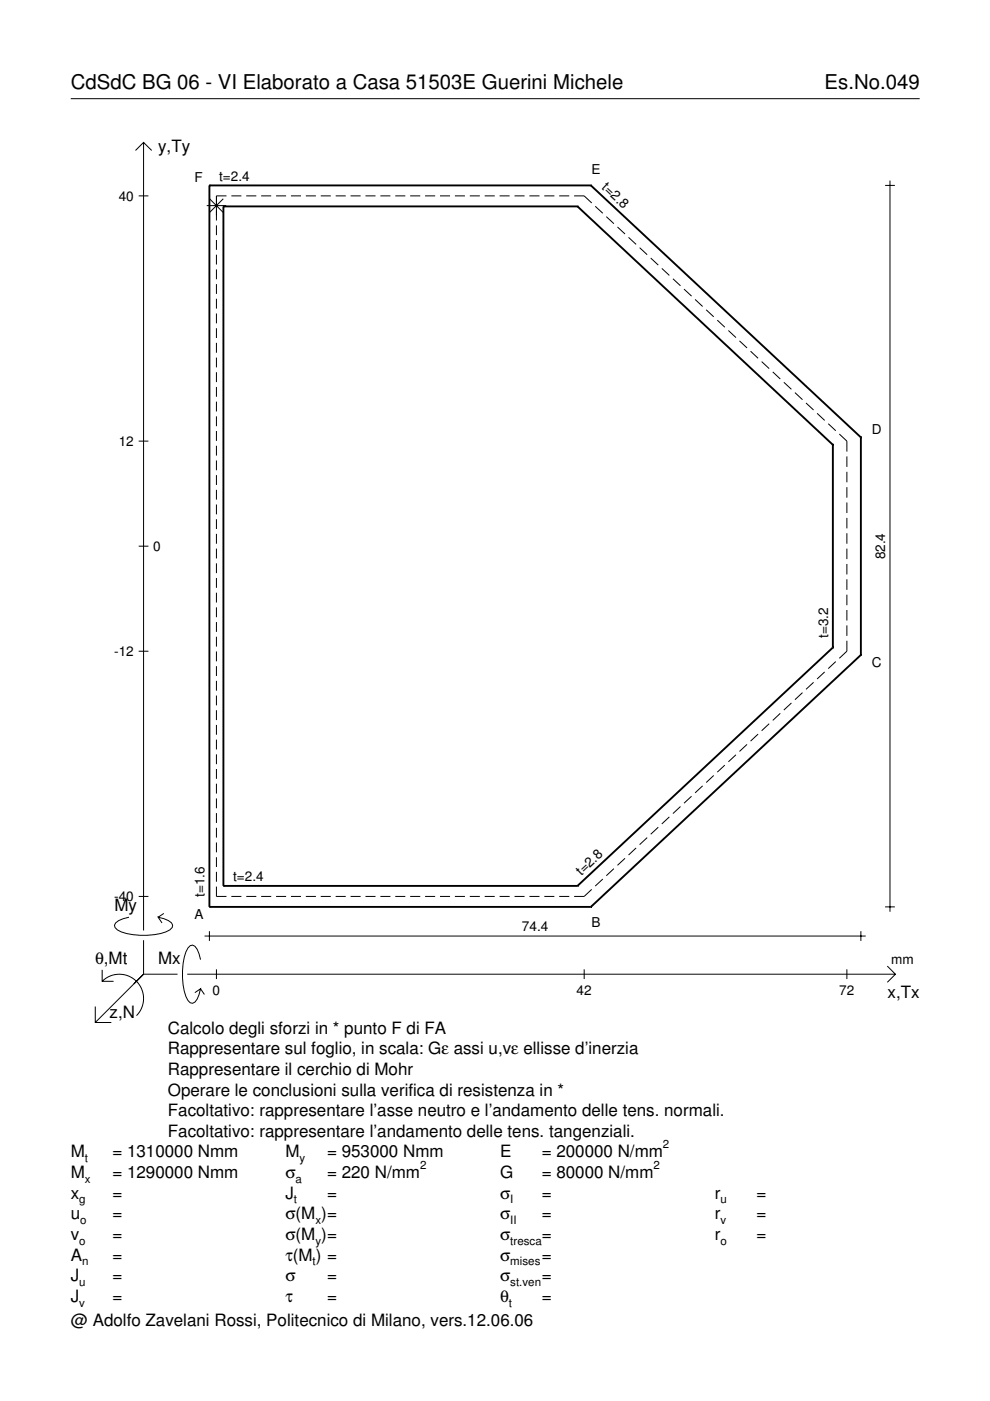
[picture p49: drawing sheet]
<svg xmlns="http://www.w3.org/2000/svg" width="210mm" height="297mm" viewBox="0 0 210 297" stroke-linecap="round" stroke-linejoin="round" font-family="sans-serif">
<defs><g id="words">
<g font-size="4.3">
<text x="15" y="18.9">CdSdC BG 06 - VI Elaborato a Casa 51503E Guerini Michele</text>
<text x="174.8" y="18.9">Es.No.049</text>
</g>
<g font-size="3.6">
<text x="33.5" y="32.3">y,Ty</text>
<text x="24.3" y="193.2">My</text>
<text x="20.1" y="204.5">θ,Mt</text>
<text x="33.5" y="204.5">Mx</text>
<text x="23.2" y="215.8">z,N</text>
<text x="188.2" y="211.7">x,Tx</text>
<text x="35.6" y="219.2">Calcolo degli sforzi in * punto F di FA</text>
<text x="35.6" y="227.9">Rappresentare il cerchio di Mohr</text>
<text x="35.6" y="223.5">Rappresentare sul foglio, in scala: Gε assi u,vε ellisse d’inerzia</text>
<text x="35.6" y="232.3">Operare le conclusioni sulla verifica di resistenza in *</text>
<text x="35.6" y="236.7">Facoltativo: rappresentare l’asse neutro e l’andamento delle tens. normali.</text>
<text x="15" y="245.4">M</text>
<text x="23.8" y="245.4">= 1310000 Nmm</text>
<text x="35.6" y="241">Facoltativo: rappresentare l’andamento delle tens. tangenziali.</text>
<text x="60.5" y="245.4">M</text>
<text x="69.3" y="245.4">= 953000 Nmm</text>
<text x="106" y="245.4">E</text>
<text x="114.9" y="245.4">= 200000 N/mm</text>
<text x="15" y="249.8">M</text>
<text x="23.8" y="249.8">= 1290000 Nmm</text>
<text x="60.5" y="249.8">σ</text>
<text x="69.3" y="249.8">= 220 N/mm</text>
<text x="106" y="249.8">G</text>
<text x="114.9" y="249.8">= 80000 N/mm</text>
<text x="15" y="254.2">x</text>
<text x="23.8" y="254.2">=</text>
<text x="60.5" y="254.2">J</text>
<text x="69.3" y="254.2">=</text>
<text x="106" y="254.2">σ</text>
<text x="114.9" y="254.2">=</text>
<text x="151.5" y="254.2">r</text>
<text x="160.4" y="254.2">=</text>
<text x="15" y="258.5">u</text>
<text x="15" y="262.9">v</text>
<text x="23.8" y="258.5">=</text>
<text x="23.8" y="262.9">=</text>
<text x="60.5" y="262.9">σ(M )=</text>
<text x="60.5" y="258.5">σ(M )=</text>
<text x="106" y="258.5">σ</text>
<text x="106" y="262.9">σ</text>
<text x="114.9" y="258.5">=</text>
<text x="114.9" y="262.9">=</text>
<text x="151.5" y="258.5">r</text>
<text x="151.5" y="262.9">r</text>
<text x="160.4" y="258.5">=</text>
<text x="160.4" y="262.9">=</text>
<text x="15" y="267.3">A</text>
<text x="23.8" y="267.3">=</text>
<text x="60.5" y="267.3">τ(M ) =</text>
<text x="106" y="267.3">σ</text>
<text x="114.9" y="267.3">=</text>
<text x="15" y="271.7">J</text>
<text x="23.8" y="271.7">=</text>
<text x="60.5" y="271.7">σ</text>
<text x="69.3" y="271.7">=</text>
<text x="106" y="271.7">σ</text>
<text x="114.9" y="271.7">=</text>
<text x="15" y="281.2">@ Adolfo Zavelani Rossi, Politecnico di Milano, vers.12.06.06</text>
<text x="15" y="276">J</text>
<text x="23.8" y="276">=</text>
<text x="60.5" y="276">τ</text>
<text x="69.3" y="276">=</text>
<text x="106" y="276">θ</text>
<text x="114.9" y="276">=</text>
</g>
<g font-size="2.9">
<text x="41.3" y="38.6">F</text>
<text x="46.5" y="38.3">t=2.4</text>
<text x="125.4" y="36.9">E</text>
<text x="127.5" y="40" transform="rotate(43 127.5 40)">t=2.8</text>
<text x="25.2" y="42.5">40</text>
<text x="25.2" y="94.5">12</text>
<text x="184.8" y="91.9">D</text>
<text x="32.5" y="116.8">0</text>
<text x="187.7" y="118.6" transform="rotate(-90 187.7 118.6)">82.4</text>
<text x="175.6" y="135.2" transform="rotate(-90 175.6 135.2)">t=3.2</text>
<text x="24.2" y="139.1">-12</text>
<text x="184.8" y="141.5">C</text>
<text x="123.2" y="185.7" transform="rotate(-43 123.2 185.7)">t=2.8</text>
<text x="24.2" y="191.1">-40</text>
<text x="43.4" y="190.2" transform="rotate(-90 43.4 190.2)">t=1.6</text>
<text x="49.4" y="186.8">t=2.4</text>
<text x="41.3" y="194.8">A</text>
<text x="110.7" y="197.4">74.4</text>
<text x="125.4" y="196.5">B</text>
<text x="189" y="204.5">mm</text>
<text x="45.1" y="210.9">0</text>
<text x="122.3" y="210.9">42</text>
<text x="178" y="210.9">72</text>
</g>
<g font-size="2.4">
<text x="140.6" y="243.4">2</text>
<text x="18" y="246.4">t</text>
<text x="18" y="250.8">x</text>
<text x="62.7" y="250.8">a</text>
<text x="63.5" y="246.4">y</text>
<text x="89.1" y="247.8">2</text>
<text x="138.6" y="247.8">2</text>
<text x="16.8" y="255.2">g</text>
<text x="62.3" y="255.2">t</text>
<text x="108.2" y="255.2">I</text>
<text x="152.7" y="255.2">u</text>
<text x="16.8" y="263.9">o</text>
<text x="17" y="259.5">o</text>
<text x="66.9" y="259.5">x</text>
<text x="66.9" y="263.9">y</text>
<text x="108.2" y="259.5">II</text>
<text x="108.2" y="263.9">tresca</text>
<text x="152.7" y="259.5">v</text>
<text x="152.7" y="263.9">o</text>
<text x="17.4" y="268.3">n</text>
<text x="66.3" y="268.3">t</text>
<text x="108.2" y="268.3">mises</text>
<text x="16.8" y="272.7">u</text>
<text x="108.2" y="272.7">st.ven</text>
<text x="16.8" y="277">v</text>
<text x="107.9" y="277">t</text>
</g>
</g></defs>
<g fill="none" stroke="#000" stroke-width=".21">
<path d="M15 20.9h180M28.7 31.9l1.7-1.7 1.8 1.7M30.4 30.2v167.1M187.7 39.3h2M188.7 38.3v155M29.4 41.5h2.1M43.8 43.6h4.1M44.4 42.1l2.9 3M45.9 47.8v2.1M45.9 50.9v2.1M45.9 54v2.1M45.9 57.1v2.1"/>
<path d="M47.3 42.1l-2.9 3M48 41.5h-2.1v5.2M49 41.5h2.2M52.2 41.5h2.1M55.4 41.5h2.1M58.5 41.5h2.2M61.7 41.5h2.1M64.8 41.5h2.2M68 41.5h2.1M71.2 41.5h2.1M74.3 41.5h2.2M77.5 41.5h2.1"/>
<path d="M80.6 41.5h2.2M83.8 41.5h2.1M87 41.5h2.1M90.1 41.5h2.2M93.3 41.5h2.1M96.4 41.5h2.2M99.6 41.5h2.1M102.8 41.5h2.1M105.9 41.5h2.2M109.1 41.5h2.1M112.2 41.5h2.2M115.4 41.5h2.1"/>
<path d="M118.6 41.5h2.1M121.7 41.5h2.2l1.6 1.5M126.2 43.7l1.6 1.5M128.6 45.9l1.6 1.5M130.9 48.1l1.6 1.5M133.3 50.3l1.6 1.5M135.6 52.5l1.6 1.5M138 54.7l1.6 1.5M140.3 56.9l1.6 1.5M142.7 59.1l1.6 1.5M45.9 60.2v2.1M45.9 63.3v2.1"/>
<path d="M45.9 66.5v2.1M45.9 69.6v2.1M45.9 72.7v2.1M45.9 75.8v2.1M45.9 78.9v2.1M145 61.3l1.6 1.5M147.4 63.5l1.6 1.5M149.7 65.7l1.6 1.5M152.1 67.9l1.6 1.5M154.4 70.1l1.6 1.5M156.8 72.3l1.6 1.5M159.1 74.5l1.6 1.5"/>
<path d="M161.5 76.7l1.6 1.5M163.8 78.9l1.6 1.5M29.4 93.5h2.1M45.9 82v2.1M45.9 85.2v2M45.9 88.3v2.1M45.9 91.4v2.1M45.9 94.5v2.1M45.9 97.6v2.1M166.2 81.1l1.6 1.4M168.5 83.2l1.6 1.5M170.9 85.4l1.6 1.5"/>
<path d="M173.2 87.6l1.6 1.5M175.6 89.8l1.6 1.5M178 92l1.6 1.5v2.2M179.6 96.8v2.2M29.4 115.8h2.1M45.9 100.7v2.1M45.9 103.9v2M45.9 107v2.1M45.9 110.1v2.1M45.9 113.2v2.1M45.9 116.3v2.1M45.9 119.4v2.1"/>
<path d="M179.6 100v2.3M179.6 103.3v2.2M179.6 106.5v2.3M179.6 109.8v2.2M179.6 113.1v2.2M179.6 116.3v2.2M179.6 119.6v2.2M29.4 138.1h2.1M45.9 122.5v2.1M45.9 125.7v2M45.9 128.8v2.1M45.9 131.9v2.1"/>
<path d="M45.9 135v2.1M45.9 138.1v2.1M179.6 122.8v2.3M179.6 126.1v2.2M179.6 129.3v2.3M179.6 132.6v2.2M179.6 135.9v2.2l-1.6 1.5M45.9 141.2v2.1M45.9 144.4v2M45.9 147.5v2.1M45.9 150.6v2.1M45.9 153.7v2.1"/>
<path d="M45.9 156.8v2.1M45.9 159.9v2.1M158.4 157.8l-1.6 1.5M160.7 155.6l-1.6 1.5M163.1 153.4l-1.6 1.5M165.4 151.2l-1.6 1.5M167.8 149.1l-1.6 1.4M170.1 146.9l-1.6 1.5M172.5 144.7l-1.6 1.5M174.8 142.5l-1.6 1.5M177.2 140.3l-1.6 1.5M45.9 163v2.1"/>
<path d="M45.9 166.2v2.1M45.9 169.3v2.1M45.9 172.4v2.1M45.9 175.5v2.1M45.9 178.6v2.1M134.9 179.8l-1.6 1.5M137.2 177.6l-1.6 1.5M139.6 175.4l-1.6 1.5M141.9 173.2l-1.6 1.5M144.3 171l-1.6 1.5M146.6 168.8l-1.6 1.5M149 166.6l-1.6 1.5"/>
<path d="M151.3 164.4l-1.6 1.5M153.7 162.2l-1.6 1.5M156 160l-1.6 1.5M27.3 194.5a3.6 3.6 0 0 0-3 1.7l.1 .5a5.6 5.6 0 0 0 3.8 1.5 13.4 13.4 0 0 0 7.8-1l.5-.5 .1-.5a3.6 3.6 0 0 0-3.1-1.7l.8 1.2M29.4 190.1h2.1M30.4 199.3v7.3M34.7 193.7l-1.2 .8M43.4 198.5h140.2M44.4 197.4v2.1M45.9 188v2.1h2.1M45.9 181.7v2.1M45.9 184.9v2"/>
<path d="M49 190.1h2.2M52.2 190.1h2.1M55.4 190.1h2.1M58.5 190.1h2.2M61.7 190.1h2.1M64.8 190.1h2.2M68 190.1h2.1M71.2 190.1h2.1M74.3 190.1h2.2M77.5 190.1h2.1M80.6 190.1h2.2M83.8 190.1h2.1"/>
<path d="M87 190.1h2.1M90.1 190.1h2.2M93.3 190.1h2.1M96.4 190.1h2.2M99.6 190.1h2.1M102.8 190.1h2.1M105.9 190.1h2.2M109.1 190.1h2.1M112.2 190.1h2.2M115.4 190.1h2.1M118.6 190.1h2.1M125.5 188.6l-1.6 1.5h-2.2"/>
<path d="M127.8 186.4l-1.6 1.5M130.2 184.2l-1.6 1.5M132.5 182l-1.6 1.5M182.5 197.4v2.1M187.7 192.3h2M20.2 213.4v3.4h3.4M21.7 208.1a5.1 5.1 0 0 1 7.2 0 5.1 5.1 0 0 1 0 7.2M21.7 205.6v2.5h2.4M30.4 206.6l-10.2 10.2M30.4 206.6h7.2M39.7 206.6h150.1M42.5 203.5a3.6 3.6 0 0 0-1.7-3.1l-.5 .1a5.7 5.7 0 0 0-1.5 3.8 13.3 13.3 0 0 0 1 7.8l.5 .5 .5 .1a3.6 3.6 0 0 0 1.7-3.1l-1.2 .9"/>
<path d="M42.5 209.6l.8 1.3M45.9 205.5v2.1M123.9 205.5v2.1M179.6 205.5v2.1M188.1 204.8l1.7 1.8-1.7 1.7"/>
</g>
<g fill="none" stroke="#000" stroke-width=".4">
<path d="M44.4 39.3h.1M44.4 39.3h80.9M44.4 39.3v153M125.3 39.3h.1M125.3 39.3l57.2 53.4M47.4 43.8h.1M47.4 43.8h75M47.4 43.8v144M122.4 43.8h.1M122.4 43.8l54.2 50.5M176.6 94.3h.1M176.6 94.3v43"/>
<path d="M182.5 92.7h.1M182.5 92.7v46.2M176.6 137.3h.1M176.6 137.3l-54.2 50.5M182.5 138.9h.1M182.5 138.9l-57.2 53.4M44.4 192.3h.1M44.4 192.3h80.9M47.4 187.8h.1M47.4 187.8h75M122.4 187.8h.1M125.3 192.3h.1"/>
</g>
<use href="#words"/>
</svg>
